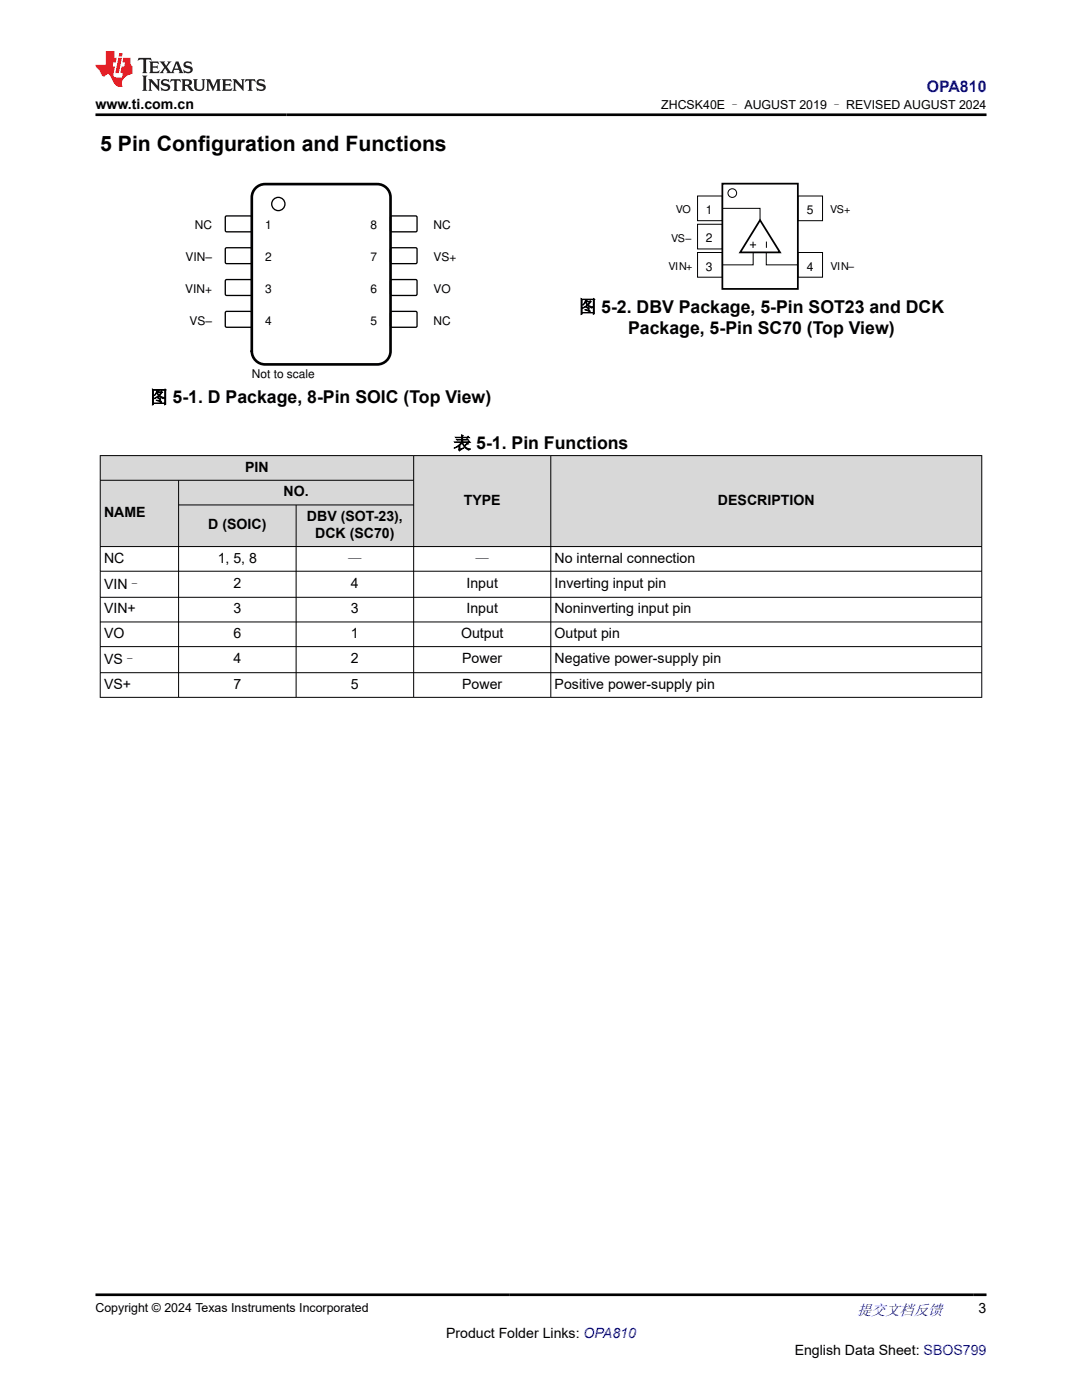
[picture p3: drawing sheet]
<svg xmlns="http://www.w3.org/2000/svg" width="216mm" height="279mm" viewBox="0 0 216 279" stroke-linecap="round" stroke-linejoin="round" font-family="sans-serif">
<defs><g id="words">
<text font-size="4.2" x="20" y="30.1">5 Pin Configuration and Functions</text>
<g font-size="3.5">
<text x="115.5" y="62.4">图 5-2. DBV Package, 5-Pin SOT23 and DCK</text>
<text x="125.3" y="66.7">Package, 5-Pin SC70 (Top View)</text>
<text x="29.9" y="80.5">图 5-1. D Package, 8-Pin SOIC (Top View)</text>
<text x="90.5" y="89.7">表 5-1. Pin Functions</text>
</g>
<text font-size="3.2" fill="#00f" x="184.9" y="18.3">OPA810</text>
<text font-size="3" fill="#00f" x="171" y="262.4">提交文档反馈</text>
<g font-size="2.8">
<text x="19" y="21.7">www.ti.com.cn</text>
<text x="48.9" y="94.1">PIN</text>
<text x="56.6" y="99">NO.</text>
<text x="92.5" y="100.7">TYPE</text>
<text x="143.3" y="100.7">DESCRIPTION</text>
<text x="20.8" y="103.2">NAME</text>
<text x="41.6" y="105.7">D (SOIC)</text>
<text x="61.3" y="104">DBV (SOT-23),</text>
<text x="62.9" y="107.3">DCK (SC70)</text>
<text x="20.8" y="112.3">NC</text>
<text x="43.4" y="112.3">1, 5, 8</text>
<text x="69.4" y="112.6">—</text>
<text x="94.8" y="112.6">—</text>
<text x="110.7" y="112.3">No internal connection</text>
<text x="20.8" y="117.5">VIN–</text>
<text x="46.6" y="117.3">2</text>
<text x="70" y="117.3">4</text>
<text x="93.1" y="117.3">Input</text>
<text x="110.7" y="117.3">Inverting input pin</text>
<text x="20.8" y="122.4">VIN+</text>
<text x="46.6" y="122.4">3</text>
<text x="70" y="122.4">3</text>
<text x="93.1" y="122.4">Input</text>
<text x="110.7" y="122.4">Noninverting input pin</text>
<text x="20.8" y="127.3">VO</text>
<text x="46.6" y="127.3">6</text>
<text x="70" y="127.3">1</text>
<text x="92" y="127.3">Output</text>
<text x="110.7" y="127.3">Output pin</text>
<text x="20.8" y="132.5">VS–</text>
<text x="20.8" y="137.4">VS+</text>
<text x="46.6" y="132.4">4</text>
<text x="46.6" y="137.4">7</text>
<text x="70" y="132.4">2</text>
<text x="70" y="137.4">5</text>
<text x="92.2" y="132.4">Power</text>
<text x="92.2" y="137.4">Power</text>
<text x="110.7" y="132.4">Negative power-supply pin</text>
<text x="110.7" y="137.4">Positive power-supply pin</text>
<text x="195.3" y="262.1">3</text>
<text x="89" y="266.9">Product Folder Links: OPA810</text>
<text x="158.6" y="270.3">English Data Sheet: SBOS799</text>
</g>
<g font-size="2.5">
<text x="131.9" y="21.8">ZHCSK40E – AUGUST 2019 – REVISED AUGUST 2024</text>
<text x="19" y="261.8">Copyright © 2024 Texas Instruments Incorporated</text>
</g>
<g font-size="2.4">
<text x="38.9" y="45.7">NC</text>
<text x="52.9" y="45.7">1</text>
<text x="74" y="45.7">8</text>
<text x="86.5" y="45.7">NC</text>
<text x="140.9" y="42.7">1</text>
<text x="161" y="42.7">5</text>
<text x="37" y="52.1">VIN±</text>
<text x="52.9" y="52.1">2</text>
<text x="74" y="52.1">7</text>
<text x="86.5" y="52.1">VS+</text>
<text x="140.9" y="48.4">2</text>
<text x="36.9" y="58.4">VIN+</text>
<text x="52.9" y="58.4">3</text>
<text x="74" y="58.4">6</text>
<text x="86.5" y="58.4">VO</text>
<text x="140.9" y="54.1">3</text>
<text x="161" y="54.1">4</text>
<text x="37.8" y="64.8">VS±</text>
<text x="52.9" y="64.8">4</text>
<text x="74" y="64.8">5</text>
<text x="86.5" y="64.8">NC</text>
<text x="50.2" y="75.4">Not to scale</text>
</g>
<g font-size="2.1">
<text x="134.9" y="42.5">VO</text>
<text x="165.6" y="42.5">VS+</text>
<text x="133.4" y="54">VIN+</text>
<text x="133.9" y="48.3">VS±</text>
<text x="165.7" y="54">VIN±</text>
</g>
</g></defs>
<path d="M45 43.2l.2-.1h4.9l.1 .3v2.7l-.2 .2-4.9-.1-.1-.2z" fill="none" stroke="#000" stroke-width=".26"/>
<path d="M78 43.2l.2-.1h4.9l.1 .3v2.7l-.2 .2-4.9-.1-.2-.2z" fill-rule="evenodd" fill="#fff"/>
<path d="M78 43.2l.2-.1h4.9l.1 .3v2.7l-.2 .2-4.9-.1-.2-.2z" fill="none" stroke="#000" stroke-width=".26"/>
<path d="M45 49.6l.2-.2 4.9 .1 .1 .2v2.8l-.2 .1h-4.9l-.1-.2z" fill-rule="evenodd" fill="#fff"/>
<path d="M45 49.6l.2-.2 4.9 .1 .1 .2v2.8l-.2 .1h-4.9l-.1-.2z" fill="none" stroke="#000" stroke-width=".26"/>
<path d="M78 49.6l.2-.2 4.9 .1 .1 .2v2.8l-.2 .1h-4.9l-.2-.2z" fill-rule="evenodd" fill="#fff"/>
<path d="M78 49.6l.2-.2 4.9 .1 .1 .2v2.8l-.2 .1h-4.9l-.2-.2z" fill="none" stroke="#000" stroke-width=".26"/>
<path d="M45 55.9l.2-.1h4.9l.1 .3v2.7l-.2 .2-4.9-.1-.1-.2z" fill-rule="evenodd" fill="#fff"/>
<path d="M45 55.9l.2-.1h4.9l.1 .3v2.7l-.2 .2-4.9-.1-.1-.2z" fill="none" stroke="#000" stroke-width=".26"/>
<path d="M78 55.9l.2-.1h4.9l.1 .3v2.7l-.2 .2-4.9-.1-.2-.2z" fill-rule="evenodd" fill="#fff"/>
<path d="M78 55.9l.2-.1h4.9l.1 .3v2.7l-.2 .2-4.9-.1-.2-.2z" fill="none" stroke="#000" stroke-width=".26"/>
<path d="M45 62.3l.2-.2 4.9 .1 .1 .2v2.8l-.2 .1h-4.9l-.1-.2z" fill-rule="evenodd" fill="#fff"/>
<path d="M45 62.3l.2-.2 4.9 .1 .1 .2v2.8l-.2 .1h-4.9l-.1-.2z" fill="none" stroke="#000" stroke-width=".26"/>
<path d="M78 62.3l.2-.2 4.9 .1 .1 .2v2.8l-.2 .1h-4.9l-.2-.2z" fill-rule="evenodd" fill="#fff"/>
<g fill="none" stroke="#000" stroke-width=".26">
<path d="M78 62.3l.2-.2 4.9 .1 .1 .2v2.8l-.2 .1h-4.9l-.2-.2z"/>
<circle cx="55.5" cy="40.7" r="1.32"/>
</g>
<path d="M50.8 37.7a2.64 2.64 0 0 1 2.1-1h22.4a2.65 2.65 0 0 1 2.6 2.7v30.7a2.65 2.65 0 0 1-2.6 2.6h-22.4a2.65 2.65 0 0 1-2.7-2.6v-30.7l.1-.6z" fill="none" stroke="#000" stroke-width=".53"/>
<g fill="none" stroke="#000" stroke-width=".2">
<path d="M139.2 39.1h4.9v4.9h-4.9zM159.2 39.1h4.9v4.9h-4.9zM139.2 44.8h4.9v4.9h-4.9zM139.2 50.4h4.9v4.9h-4.9zM144.1 41.6h7.6v2.5M149.6 48.9h1.3M150.3 48.2v1.3M150.3 50.4v2.5h-6.2M152.9 50.4v2.5h6.3M152.9 48.2v1.3M159.2 50.4h4.9v4.9h-4.9z"/>
<circle cx="146.1" cy="38.5" r=".87"/>
</g>
<path d="M144.1 36.7h15.1v21h-15.1zM151.7 43.9l3.9 6.5h-7.9z" fill="none" stroke="#000" stroke-width=".35"/>
<g fill="#d8d8d8">
<path d="M20 90.9h175.9v4.9h-175.9z" fill-rule="evenodd"/>
<path d="M20.1 91h62.4v4.8h-62.4z" fill-rule="evenodd"/>
<path d="M82.6 91h27.2v18h-27.2z" fill-rule="evenodd"/>
<path d="M110 91h85.8v18h-85.8z" fill-rule="evenodd"/>
<path d="M20.1 95.9h15.5v13.1h-15.5z" fill-rule="evenodd"/>
<path d="M35.7 95.9h46.8v4.8h-46.8z" fill-rule="evenodd"/>
<path d="M35.7 100.8h23.3v8.2h-23.3z" fill-rule="evenodd"/>
<path d="M59.2 100.8h23.3v8.2h-23.3z" fill-rule="evenodd"/>
</g>
<g fill="none" stroke="#000" stroke-width=".2">
<path d="M19.9 90.9h176.1M19.9 95.8h62.7M20 90.9v48.3M35.6 95.8v43.4M82.5 90.9v48.3M109.9 90.9v48.3M195.9 90.9v48.3M19.9 114h176.1M19.9 119.2h176.1M35.6 100.8h47M59.1 100.8v38.4M196 109.1h-176.1"/>
<path d="M19.9 124.1h176.1M19.9 129h176.1M19.9 134.3h176.1M19.9 139.2h176.1"/>
</g>
<path d="M27.7 11.6l-.2 .5 .5-.2h.6v.1v2.2l-.2 .4h1l-.2-.4v-2.2v-.1h.5l.5 .2-.1-.5zM29.8 12.3l.2 .4v1.5l-.2 .4h1.9l.1-.6a1.08 1.08 0 0 1-1.3 .2v-.7h.6l.4 .2v-.7l-.4 .2h-.6v-.5l.2-.2a1 1 0 0 1 1 .3l-.1-.5zM31.8 12.3l1 1.1-1 1.2h.9l-.2-.2 .4-.8 .5 .8-.2 .2h1.6l-.2-.2 .1-.5h1l.1 .5-.1 .2h.9l-.2-.3-.8-2h-.5l-1 2.2-.8-1.1 .9-1.1h-.8l.2 .2-.5 .6-.3-.6 .1-.2zM35.2 12.7l.4 1h-.8zM36.8 12.4a.65 .65 0 0 0-.2 .7 .65 .65 0 0 0 .6 .5l.7 .1 .1 .3a.79 .79 0 0 1-.7 .4 .79 .79 0 0 1-.7-.5l.1 .7 .2-.1a.93 .93 0 0 0 1.1 .1 .93 .93 0 0 0 .4-1 1.46 1.46 0 0 0-1.2-.6l-.1-.3a1.09 1.09 0 0 1 1.2 .2l-.2-.6-.1 .1-.6-.2zM28.4 15.1l.2 .4v2.2l-.2 .4h1l-.2-.4v-2.2l.2-.4zM29.6 15.8l.2 .4v1.5l-.2 .4h.8l-.3-.4v-1.3l1.7 1.8v-2l.2-.4h-.8l.2 .2 .1 1.1-1.2-1.3zM32.3 15.9a.65 .65 0 0 0-.2 .8 .65 .65 0 0 0 .7 .4l.6 .2 .1 .2a.79 .79 0 0 1-.7 .4 .79 .79 0 0 1-.7-.5l.1 .7 .2-.1a.93 .93 0 0 0 1.1 .1 .93 .93 0 0 0 .4-.9 1.46 1.46 0 0 0-1.2-.6l-.1-.4a1.09 1.09 0 0 1 1.2 .2l-.2-.6-.1 .1-.6-.1zM34.1 15.8l-.1 .6a.63 .63 0 0 1 .7-.3l.1 1.6-.3 .4h1l-.2-.4v-1.6a.66 .66 0 0 1 .8 .3l-.1-.6zM36.2 15.8l.2 .4v1.5l-.2 .4h.9l-.2-.2v-.7h.5l.1 .2a.79 .79 0 0 0 1.2 .6l-1-.9a.61 .61 0 0 0 .6-.6 .61 .61 0 0 0-.5-.7zM36.9 16.1h.2a.47 .47 0 0 1 .5 .1 .47 .47 0 0 1 .1 .5l-.2 .1-.6 .1zM38.5 15.8l.2 .2a2.27 2.27 0 0 0 .4 2 1.04 1.04 0 0 0 1.7-.7v-1.3l.2-.2h-.8l.2 .4v1.1a.6 .6 0 0 1-.6 .6 .6 .6 0 0 1-.6-.6v-1.1l.3-.4zM41.1 15.8l.2 .4v1.5l-.2 .4h.7l-.2-.4v-1.4l.9 1.9 .8-1.9v1.4l-.2 .4h1l-.3-.4v-1.5l.3-.4h-.8l-.7 1.5-.7-1.5zM44.3 15.8l.2 .4v1.5l-.2 .4h1.9l.1-.6a1.09 1.09 0 0 1-1.3 .2v-.7h.6l.4 .2v-.6l-.4 .2h-.6v-.6l.2-.1a1.01 1.01 0 0 1 1 .3l-.1-.6zM46.4 15.8l.3 .4v1.5l-.3 .4h.8l-.2-.4v-1.3l1.6 1.8v-2l.2-.4h-.7l.2 .2v1.1l-1.2-1.3zM49 15.8l-.1 .6a.63 .63 0 0 1 .8-.3v1.6l-.3 .4h1l-.2-.4v-1.6a.66 .66 0 0 1 .8 .3l-.1-.6zM51.4 15.9a.65 .65 0 0 0-.2 .8 .65 .65 0 0 0 .6 .4l.6 .2 .2 .2a.79 .79 0 0 1-.8 .4 .79 .79 0 0 1-.6-.5l.1 .7 .2-.1a.93 .93 0 0 0 1 .1 .93 .93 0 0 0 .5-.9 1.46 1.46 0 0 0-1.3-.6l-.1-.4a1.09 1.09 0 0 1 1.3 .2l-.2-.6-.2 .1-.5-.1z" fill="#231f20"/>
<path d="M21.1 10.2v2.8h-2.1l.1 .3 .9 1a.95 .95 0 0 0 .9 .9 .59 .59 0 0 1 .6-.4 .59 .59 0 0 1 .5 .4l.4 .7a1.59 1.59 0 0 0 2.1 1.4 1.61 1.61 0 0 1 1-2.3l1-.3-.1-1.5a1.59 1.59 0 0 1-.4-1.7h-1.4l-.2 .9h.5l-.1 .9h-.5l-.2 1v.2l.4 .1-.2 .9h-.6a.73 .73 0 0 1-1.1-.7l.3-1.5h-.5l.2-.9h.5l.2-.9h-.5v-1.3zM23.6 11.5l-.6 3.1h.7l.6-3.1zM23.8 10.6l-.1 .6h.7l.1-.6z" fill="#ed1c24"/>
<path d="M19 22.9h177.8M19 258.4h177.8" fill="none" stroke="#000" stroke-width=".53"/>
<use href="#words"/>
</svg>
